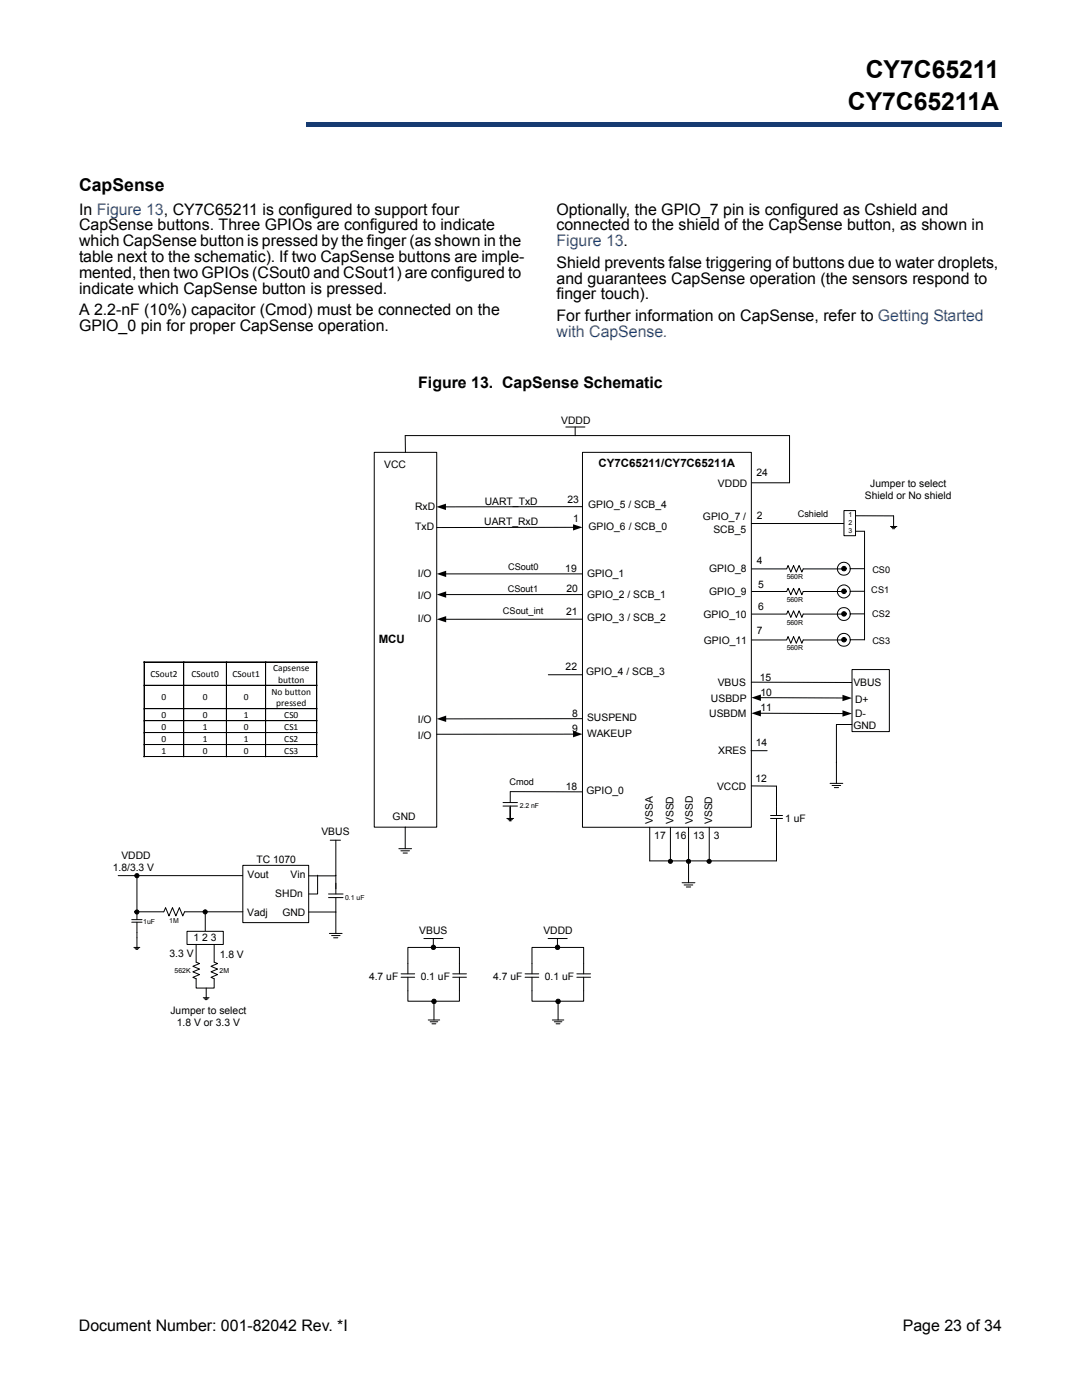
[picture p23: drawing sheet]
<svg xmlns="http://www.w3.org/2000/svg" width="216mm" height="279mm" viewBox="0 0 216 279" stroke-linecap="round" stroke-linejoin="round" font-family="sans-serif">
<defs><g id="words">
<g font-size="4.9">
<text x="172.7" y="15.6">CY7C65211</text>
<text x="169.2" y="22">CY7C65211A</text>
</g>
<text font-size="3.5" x="15.8" y="38.1">CapSense</text>
<g font-size="3.2">
<text x="15.8" y="46">CapSense buttons. Three GPIOs are configured to indicate</text>
<text x="15.8" y="42.8">In Figure 13, CY7C65211 is configured to support four</text>
<text x="111" y="42.8">Optionally, the GPIO_7 pin is configured as Cshield and</text>
<text x="111" y="46">connected to the shield of the CapSense button, as shown in</text>
<text x="15.8" y="49.2">which CapSense button is pressed by the finger (as shown in the</text>
<text x="15.8" y="52.3">table next to the schematic). If two CapSense buttons are imple-</text>
<text x="111" y="53.4">Shield prevents false triggering of buttons due to water droplets,</text>
<text x="15.8" y="55.5">mented, then two GPIOs (CSout0 and CSout1) are configured to</text>
<text x="15.8" y="58.7">indicate which CapSense button is pressed.</text>
<text x="111" y="56.6">and guarantees CapSense operation (the sensors respond to</text>
<text x="111" y="59.8">finger touch).</text>
<text x="15.8" y="62.9">A 2.2-nF (10%) capacitor (Cmod) must be connected on the</text>
<text x="111" y="64">For further information on CapSense, refer to Getting Started</text>
<text x="15.8" y="66.1">GPIO_0 pin for proper CapSense operation.</text>
<text x="83.4" y="77.4">Figure 13. CapSense Schematic</text>
<text x="15.7" y="265.6">Document Number: 001-82042 Rev. *I</text>
<text x="180.1" y="265.6">Page 23 of 34</text>
</g>
<g font-size="3.2" fill="#1f52a1">
<text x="111" y="49.2">Figure 13.</text>
<text x="111" y="67.2">with CapSense.</text>
</g>
<g font-size="2.3">
<text x="119.4" y="93.3">CY7C65211/CY7C65211A</text>
<text x="75.6" y="128.4">MCU</text>
</g>
<g font-size="2.1">
<text x="112" y="84.6">VDDD</text>
<text x="76.7" y="93.4">VCC</text>
<text x="151" y="94.9">24</text>
<text x="82.8" y="101.8">RxD</text>
<text x="96.7" y="100.7">UART_TxD</text>
<text x="113.2" y="100.5">23</text>
<text x="117.4" y="101.5">GPIO_5 / SCB_4</text>
<text x="143.3" y="97.2">VDDD</text>
<text x="172.6" y="99.6">Shield or No shield</text>
<text x="173.7" y="97.1">Jumper to select</text>
<text x="82.9" y="105.9">TxD</text>
<text x="96.6" y="104.8">UART_RxD</text>
<text x="114.4" y="104.2">1</text>
<text x="117.4" y="105.9">GPIO_6 / SCB_0</text>
<text x="140.3" y="103.8">GPIO_7 /</text>
<text x="142.3" y="106.3">SCB_5</text>
<text x="151" y="103.6">2</text>
<text x="151" y="112.6">4</text>
<text x="83.4" y="115.2">I/O</text>
<text x="83.4" y="119.5">I/O</text>
<text x="112.8" y="114.2">19</text>
<text x="113" y="118.2">20</text>
<text x="117.1" y="115.2">GPIO_1</text>
<text x="117.2" y="119.4">GPIO_2 / SCB_1</text>
<text x="141.5" y="118.8">GPIO_9</text>
<text x="141.5" y="114.1">GPIO_8</text>
<text x="151.3" y="117.4">5</text>
<text x="83.4" y="124.2">I/O</text>
<text x="113" y="122.8">21</text>
<text x="117.2" y="123.9">GPIO_3 / SCB_2</text>
<text x="140.4" y="123.4">GPIO_10</text>
<text x="151.3" y="121.8">6</text>
<text x="140.5" y="128.6">GPIO_11</text>
<text x="151" y="126.4">7</text>
<text x="112.8" y="133.7">22</text>
<text x="117" y="134.7">GPIO_4 / SCB_3</text>
<text x="143.2" y="136.9">VBUS</text>
<text x="151.6" y="135.9">15</text>
<text x="170.3" y="136.9">VBUS</text>
<text x="114.2" y="143.1">8</text>
<text x="117.1" y="144">SUSPEND</text>
<text x="141.5" y="143.1">USBDM</text>
<text x="141.9" y="140">USBDP</text>
<text x="151.7" y="142">11</text>
<text x="151.8" y="138.9">10</text>
<text x="170.6" y="140.3">D+</text>
<text x="170.6" y="143.1">D-</text>
<text x="83.4" y="144.2">I/O</text>
<text x="83.4" y="147.4">I/O</text>
<text x="114.2" y="146">9</text>
<text x="117.1" y="147.1">WAKEUP</text>
<text x="150.8" y="148.9">14</text>
<text x="170.3" y="145.5">GND</text>
<text x="143.3" y="150.5">XRES</text>
<text x="112.9" y="157.6">18</text>
<text x="117.1" y="158.5">GPIO_0</text>
<text x="143.1" y="157.6">VCCD</text>
<text x="150.7" y="156">12</text>
<text x="64.1" y="166.6">VBUS</text>
<text x="78.3" y="163.7">GND</text>
<text x="130.3" y="164.4" transform="rotate(-90 130.3 164.4)">VSSA</text>
<text x="130.5" y="167.4">17</text>
<text x="134.4" y="164.5" transform="rotate(-90 134.4 164.5)">VSSD</text>
<text x="134.7" y="167.4">16</text>
<text x="138.3" y="164.5" transform="rotate(-90 138.3 164.5)">VSSD</text>
<text x="138.3" y="167.4">13</text>
<text x="142.1" y="164.5" transform="rotate(-90 142.1 164.5)">VSSD</text>
<text x="142.4" y="167.4">3</text>
<text x="156.7" y="164">1 uF</text>
<text x="22.5" y="173.8">1.8/3.3 V</text>
<text x="24.2" y="171.3">VDDD</text>
<text x="51.2" y="172.2">TC 1070</text>
<text x="49.4" y="175.3">Vout</text>
<text x="54.9" y="179">SHDn</text>
<text x="58" y="175.3">Vin</text>
<text x="49.3" y="182.7">Vadj</text>
<text x="56.4" y="182.7">GND</text>
<text x="33.8" y="191">3.3 V</text>
<text x="38.6" y="187.8">1 2 3</text>
<text x="43.8" y="191.1">1.8 V</text>
<text x="83.7" y="186.5">VBUS</text>
<text x="108.4" y="186.5">VDDD</text>
<text x="73.6" y="195.6">4.7 uF</text>
<text x="83.9" y="195.6">0.1 uF</text>
<text x="98.4" y="195.6">4.7 uF</text>
<text x="108.7" y="195.6">0.1 uF</text>
<text x="34" y="202.3">Jumper to select</text>
<text x="35.3" y="204.7">1.8 V or 3.3 V</text>
</g>
<g font-size="1.9">
<text x="30" y="135.1">CSout2</text>
<text x="38.2" y="135.1">CSout0</text>
<text x="46.4" y="135.1">CSout1</text>
<text x="54.5" y="133.9">Capsense</text>
<text x="55.5" y="136.2">button</text>
<text x="32.3" y="139.8">0</text>
<text x="32.3" y="143.3">0</text>
<text x="40.5" y="139.8">0</text>
<text x="40.5" y="143.3">0</text>
<text x="48.7" y="139.8">0</text>
<text x="48.7" y="143.3">1</text>
<text x="54.2" y="138.6">No button</text>
<text x="55.1" y="140.9">pressed</text>
<text x="56.7" y="143.3">CS0</text>
<text x="32.3" y="145.7">0</text>
<text x="32.3" y="148.1">0</text>
<text x="40.5" y="145.7">1</text>
<text x="40.5" y="148.1">1</text>
<text x="48.7" y="145.7">0</text>
<text x="48.7" y="148.1">1</text>
<text x="56.7" y="145.7">CS1</text>
<text x="56.7" y="148.1">CS2</text>
<text x="32.3" y="150.4">1</text>
<text x="40.5" y="150.4">0</text>
<text x="48.7" y="150.4">0</text>
<text x="56.7" y="150.4">CS3</text>
</g>
<g font-size="1.8">
<text x="159.2" y="103.2">Cshield</text>
<text x="101.4" y="113.8">CSout0</text>
<text x="101.3" y="118.2">CSout1</text>
<text x="173.9" y="118.4">CS1</text>
<text x="174.1" y="114.3">CS0</text>
<text x="100.4" y="122.5">CSout_int</text>
<text x="174.1" y="123.1">CS2</text>
<text x="174.1" y="128.5">CS3</text>
<text x="101.6" y="156.7">Cmod</text>
</g>
<g font-size="1.4">
<text x="169.3" y="103.1">1</text>
<text x="169.3" y="104.8">2</text>
<text x="169.3" y="106.4">3</text>
<text x="157" y="115.6">560R</text>
<text x="157" y="124.7">560R</text>
<text x="157" y="120.2">560R</text>
<text x="157" y="129.8">560R</text>
<text x="103.7" y="161.3">2.2 nF</text>
<text x="68.9" y="179.5">0.1 uF</text>
<text x="28.6" y="184.4">1uF</text>
<text x="33.8" y="184.3">1M</text>
<text x="34.8" y="194.1">562K</text>
<text x="43.8" y="194.1">2M</text>
</g>
</g></defs>
<path d="M61 24.4h138.8v.9h-138.8z" fill="#163b71"/>
<path d="M61 24.4h138.9" fill="none" stroke="#163b71" stroke-width=".2"/>
<path d="M199.7 24.4h.2v1h-.2z" fill="#163b71"/>
<path d="M61 25.3h138.8" fill="none" stroke="#163b71" stroke-width=".2"/>
<path d="M61 24.3h.1v1h-.1z" fill="#163b71"/>
<g fill="#fff">
<path d="M15.8 8.6h45.2v18h-45.2z"/>
<path d="M21.2 81.9h171.7v123.9h-171.7z"/>
</g>
<g fill="none" stroke="#000" stroke-width=".2">
<path d="M74.7 90.3h12.4v74.8h-12.4zM116.2 90.3h33.7v74.8h-33.7zM150 96.4h7.5M157.5 86.9h-76.6v3.4M88.9 118.7h27.4M88.9 114.5h27.3M114.5 105.2l-27.4 .1M116.2 101.1l-27.4 .1M149.9 104.5h18.5M150 113.5h7l.2-.6 .6 1.3 .5-1.3 .6 1.3 .5-1.3 .6 1.3 .3-.7M169.7 113.5h2.8M28.8 132.2v4.6"/>
<path d="M28.8 136.9v4.5M28.8 132.1h7.9M28.8 136.8h7.9M36.7 132.1v18.9M36.7 132.2v4.6M36.7 136.9v4.5M36.7 132.1h8.5M36.7 136.8h8.5M45.2 132.1v18.9M45.2 132.2v4.6M45.2 136.9v4.5M45.3 132.1h7.7"/>
<path d="M45.3 136.8h7.7M53 132.1v18.9M53 132.2v4.6M53 136.9v4.5M53.1 132.1h10.1M53.1 136.8h10.1M63.2 132.1v18.9M63.2 132.2v4.6h-34.5M63.2 136.9v4.5h-34.5M63.3 132.1h-34.6v18.9M109.4 134.7h6.8M116.2 123.6h-27.3"/>
<path d="M149.9 136.1l20.1 .1M151.7 139.2l16.6 .1M28.8 141.5v2.3M28.8 143.9v2.3M28.8 146.3v2.3M28.8 148.7v2.3M28.8 141.5h7.9M28.8 143.9h7.9M28.8 146.3h7.9M36.7 141.5v2.3M36.7 143.9v2.3M36.7 146.3v2.3"/>
<path d="M36.7 148.7v2.3M36.7 141.5h8.5M36.7 143.9h8.5M36.7 146.3h8.5M45.2 141.5v2.3M45.2 143.9v2.3M45.2 146.3v2.3M45.2 148.7v2.3M45.3 141.5h7.7M45.3 143.9h7.7M45.3 146.3h7.7M53 141.5v2.3"/>
<path d="M53 143.9v2.3M53 146.3v2.3M53 148.7v2.3M53.1 141.5h10.1M53.1 143.9h10.1M53.1 146.3h10.1M63.2 141.5v2.3h-34.5M63.2 143.9v2.3h-34.5M63.2 146.3v2.3h-34.5M63.2 148.7v2.3h-34.5M116.1 158h-14.3v2.2M149.9 149.8h3.2"/>
<path d="M149.9 156.8l5 .1v5.9M151.7 142.3l16.6 .1M79.6 169.4h2.5M80 169.8h1.7M80.4 170.2h.9M80.9 165.1v4.3M100.4 160.9h2.9M100.4 160.2h2.9M101.1 163.3h1.4M101.4 163.6h.9M101.6 163.8h.4M101.8 160.9v2.9"/>
<path d="M133.8 165.1v6.8M136.1 176.2h2.6M136.5 176.6h1.7M136.9 177h.9M137.4 165.1v11.1M141.5 165.1v6.8M153.8 163.3h2.3M153.8 162.8h2.3M154.9 163.3v8.5h-25.3v-6.7"/>
<circle cx="133.8" cy="171.9" r=".4"/>
<circle cx="137.4" cy="171.9" r=".41"/>
<circle cx="141.5" cy="171.9" r=".41"/>
</g>
<g fill="#000">
<path d="M87.1 101.2l1.9-.7v1.3zM87.1 118.7l1.9-.7v1.3zM87.1 114.5l1.9-.6v1.3zM114.3 104.6l1.9 .6-1.9 .7zM87.1 123.6l1.9-.6v1.2zM149.9 139.2l1.9-.6v1.3zM168.1 138.7l1.9 .6-1.9 .6zM149.9 142.3l1.9-.6v1.3zM168.1 141.8l1.9 .6-1.9 .6z"/>
<circle cx="133.8" cy="171.9" r=".4"/>
<circle cx="137.4" cy="171.9" r=".41"/>
<circle cx="141.5" cy="171.9" r=".41"/>
</g>
<g fill="#000">
<path d="M28.7 132.1l.1 .1zM28.7 136.8l.1 .1zM36.7 132.1v.1zM36.7 136.8v.1zM45.2 132.1l.1 .1zM45.2 136.8l.1 .1zM53 132.1l.1 .1zM53 136.8l.1 .1zM63.2 132.1l.1 .1zM63.2 136.8l.1 .1zM28.7 141.4l.1 .1zM28.7 143.8l.1 .1z"/>
<path d="M28.7 146.2l.1 .1zM28.7 148.6l.1 .1zM28.7 151h.1zM36.7 141.4v.1zM36.7 143.8v.1zM36.7 146.2v.1zM36.7 148.6v.1zM45.2 141.4l.1 .1zM45.2 143.8l.1 .1zM45.2 146.2l.1 .1zM45.2 148.6l.1 .1zM45.2 151h.1z"/>
<path d="M53 141.4l.1 .1zM53 143.8l.1 .1zM53 146.2l.1 .1zM53 148.6l.1 .1zM53 151h.1zM63.2 141.4l.1 .1zM63.2 143.8l.1 .1zM63.2 146.2l.1 .1z"/>
</g>
<circle cx="168.4" cy="113.5" r="1.29" fill="#fff"/>
<g fill="none" stroke="#000" stroke-width=".2">
<path d="M160.3 113.5h8.1M172.5 106v21.7M150 122.6h7l.2-.7 .6 1.3 .5-1.3 .6 1.3 .5-1.3 .6 1.3 .3-.6M169.7 122.5h2.8"/>
<circle cx="168.4" cy="113.5" r="1.29"/>
<circle cx="168.4" cy="113.5" r=".46"/>
</g>
<circle cx="168.4" cy="113.5" r=".46" fill="#000"/>
<circle cx="168.4" cy="122.5" r="1.29" fill="#fff"/>
<g fill="none" stroke="#000" stroke-width=".2">
<path d="M150 127.7h7l.2-.7 .6 1.4 .5-1.4 .6 1.4 .5-1.4 .6 1.4 .3-.7M160.3 122.6h8.1M169.7 127.7h2.8"/>
<circle cx="168.4" cy="122.5" r="1.29"/>
<circle cx="168.4" cy="122.5" r=".44"/>
</g>
<circle cx="168.4" cy="122.5" r=".44" fill="#000"/>
<circle cx="168.4" cy="127.7" r="1.29" fill="#fff"/>
<g fill="none" stroke="#000" stroke-width=".2">
<path d="M150 118h7l.2-.6 .6 1.3 .5-1.3 .6 1.3 .5-1.3 .6 1.3 .3-.7M169.7 118h2.8M160.3 127.7h8.1"/>
<circle cx="168.4" cy="127.7" r="1.29"/>
<circle cx="168.4" cy="127.7" r=".45"/>
</g>
<circle cx="168.4" cy="127.7" r=".45" fill="#000"/>
<circle cx="168.4" cy="118" r="1.28" fill="#fff"/>
<g fill="none" stroke="#000" stroke-width=".2">
<path d="M160.3 118h8.1"/>
<circle cx="168.4" cy="118" r="1.28"/>
<circle cx="168.4" cy="118" r=".45"/>
</g>
<circle cx="168.4" cy="118" r=".45" fill="#000"/>
<path d="M168.4 101.9h2.3v5h-2.3z" fill="#fff"/>
<path d="M157.5 86.9v9.5M168.4 101.9h2.3v5h-2.3zM170.7 102.9l7.6 .1v2.1M170.7 106h1.8M177.7 105.1h1.3M177.9 105.3h.8M178.1 105.5h.4M114.5 146.5h-27.4M116.2 143.4l-27.3 .1" fill="none" stroke="#000" stroke-width=".2"/>
<path d="M87.1 143.5l1.9-.7v1.3zM114.3 145.9l1.9 .6-1.9 .7z" fill="#000"/>
<path d="M170 133.6h7.5v12.4h-7.5z" fill="#fff"/>
<g fill="none" stroke="#000" stroke-width=".2">
<path d="M112.9 85.2h3.8M114.8 85.2v1.8M170 133.6h7.5v12.4h-7.5zM165.6 156.3h2.6M166 156.8h1.7M166.5 157.2h.8M166.9 152.1v4.2M170 144.6h-3.1v7.6M48.5 174.8h-21.2v7.2M80 195h2.7M80 194.4h2.7M81.4 195v4.8h10.3v-4.8"/>
<path d="M81.4 194.4v-5.3h10.3v5.3M84.6 187.3h3.8M86.5 187.3v1.8M86.6 199.7v3.9M90.3 195h2.8M90.3 194.4h2.8M104.8 195h2.7M104.8 194.4h2.7M109.4 187.3h3.8M111.2 187.3v1.8M111.4 199.7v3.9M115.1 195h2.7"/>
<path d="M115.1 194.4h2.7M116.5 195v4.8h-10.3v-4.8M116.5 194.4v-5.3h-10.3v5.3M85.4 203.6h2.3M85.8 203.9h1.6M86.2 204.3h.8M110.2 203.6h2.3M110.6 203.9h1.5M111 204.3h.7"/>
<circle cx="86.5" cy="189.1" r=".44"/>
<circle cx="86.6" cy="199.8" r=".44"/>
<circle cx="111.3" cy="189.1" r=".44"/>
<circle cx="111.4" cy="199.8" r=".44"/>
</g>
<g fill="#000">
<circle cx="86.5" cy="189.1" r=".44"/>
<circle cx="86.6" cy="199.8" r=".44"/>
<circle cx="111.3" cy="189.1" r=".44"/>
<circle cx="111.4" cy="199.8" r=".44"/>
</g>
<path d="M48.5 172.7h13.1v11.4h-13.1z" fill="#fff"/>
<g fill="none" stroke="#000" stroke-width=".2">
<path d="M23.6 174.8h3.7M48.5 172.7h13.1v11.4h-13.1zM63.4 174.7v3.7h-1.8M65.6 179.1h2.9M65.6 178.4h2.9M67 179.1v7.2M67 167.7v7.1h-5.4M67 174.7v3.7M26.3 184h2M26.3 183.5h2M26.7 189.1h1.2M26.9 189.3h.8"/>
<path d="M27.1 189.5h.4M27.3 184v5.1M41 182v3.9M48.5 182h-11.7l-.3 .8-.7-1.7-.7 1.7-.7-1.7-.7 1.7-.7-1.7-.3 .9h-5.4v1.5M61.6 182h5.4M65.7 186.3h2.6M66.2 186.7h1.7M66.6 187.2h.8"/>
</g>
<path d="M37.3 185.9h7.3v2.6h-7.3z" fill="#fff"/>
<g fill="none" stroke="#000" stroke-width=".2">
<path d="M65.9 167.7h2M37.3 185.9h7.3v2.6h-7.3zM39.1 188.5v3.5l.7 .3-1.3 .5 1.3 .6-1.3 .6 1.3 .5-1.3 .6 .6 .2v1.9h3.6v-1.9l-.6-.2 1.3-.6-1.3-.5 1.3-.6-1.3-.6 1.3-.5-.7-.3v-3.5M40.6 199.1h1.1M40.7 199.3h.8M41 199.5h.3M41.1 197.2v1.9"/>
<circle cx="27.3" cy="174.8" r=".42"/>
<circle cx="27.3" cy="182" r=".41"/>
<circle cx="40.9" cy="182" r=".41"/>
</g>
<g fill="#000">
<circle cx="27.3" cy="174.8" r=".42"/>
<circle cx="27.3" cy="182" r=".41"/>
<circle cx="40.9" cy="182" r=".41"/>
</g>
<use href="#words"/>
</svg>
